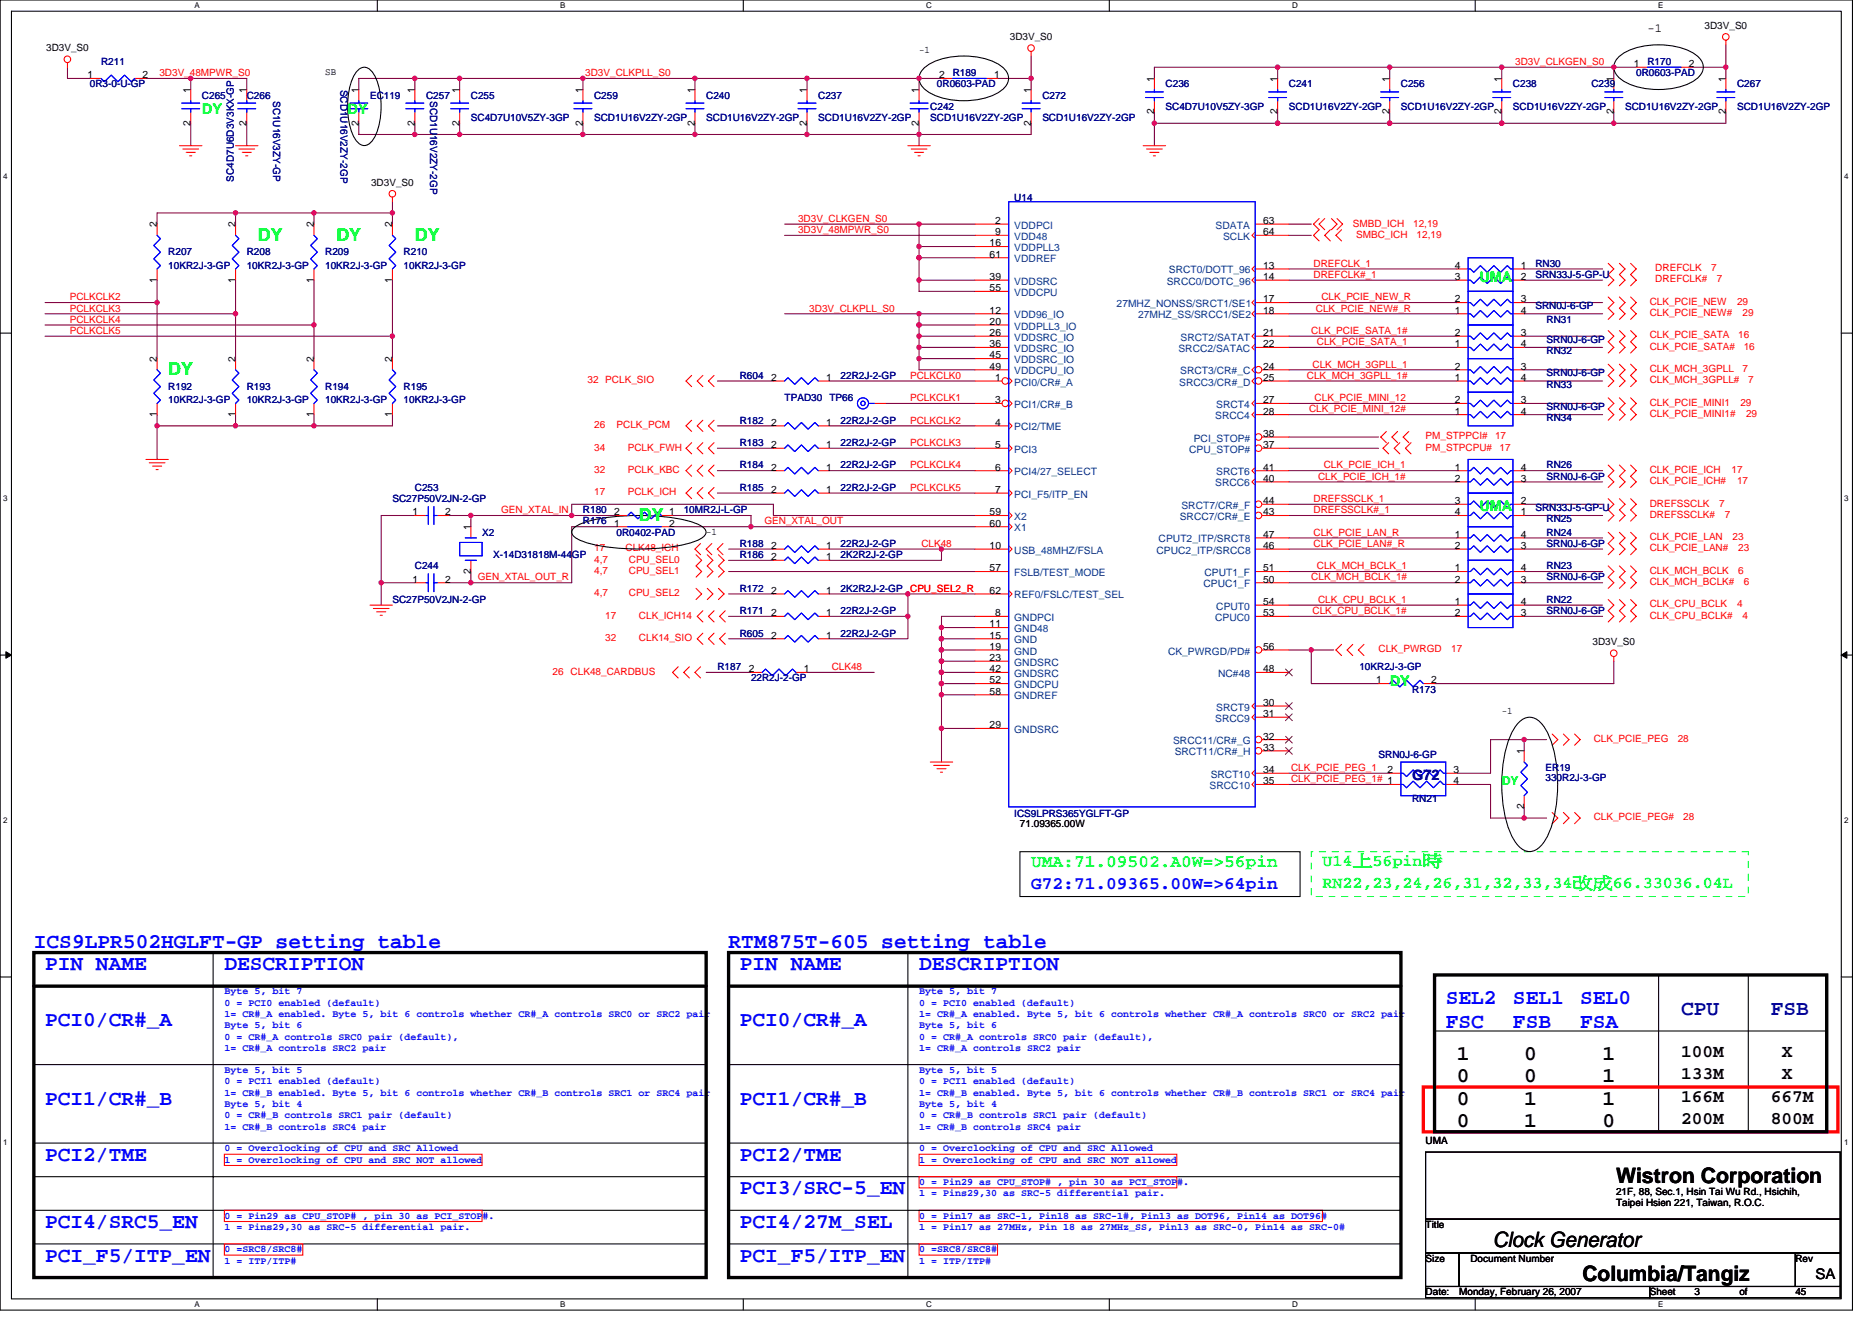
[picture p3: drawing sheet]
<svg xmlns="http://www.w3.org/2000/svg" width="297mm" height="210mm" viewBox="0 0 297 210" stroke-linecap="round" stroke-linejoin="round" font-family="sans-serif">
<defs><g id="words">
<g font-size="3.4" fill="#00f">
<text x="5.4" y="150.4">ICS9LPR502HGLFT-GP setting table</text>
<text x="7.2" y="153.9">PIN NAME</text>
<text x="35.6" y="153.9">DESCRIPTION</text>
<text x="115.6" y="150.4">RTM875T-605 setting table</text>
<text x="117.4" y="153.9">PIN NAME</text>
<text x="145.8" y="153.9">DESCRIPTION</text>
<text x="229.4" y="159.3">SEL2</text>
<text x="240.1" y="159.3">SEL1</text>
<text x="250.7" y="159.3">SEL0</text>
<text x="7.2" y="162.8">PCI0/CR#_A</text>
<text x="117.4" y="162.8">PCI0/CR#_A</text>
<text x="229.4" y="163.1">FSC</text>
<text x="240.1" y="163.1">FSB</text>
<text x="250.7" y="163.1">FSA</text>
<text x="7.2" y="175.3">PCI1/CR#_B</text>
<text x="117.4" y="175.3">PCI1/CR#_B</text>
<text x="7.2" y="184.1">PCI2/TME</text>
<text x="117.4" y="184.1">PCI2/TME</text>
<text x="117.4" y="189.5">PCI3/SRC-5_EN</text>
<text x="7.2" y="194.8">PCI4/SRC5_EN</text>
<text x="117.4" y="194.8">PCI4/27M_SEL</text>
<text x="7.2" y="200.2">PCI_F5/ITP_EN</text>
<text x="117.4" y="200.2">PCI_F5/ITP_EN</text>
</g>
<g font-size="3.4" fill="#0000a0">
<text x="266.7" y="161">CPU</text>
<text x="281" y="161">FSB</text>
</g>
<g font-size="3.4">
<text x="231.2" y="171.7">0</text>
<text x="231.2" y="168.1">1</text>
<text x="241.8" y="168.1">0</text>
<text x="241.8" y="171.7">0</text>
<text x="254.3" y="168.1">1</text>
<text x="254.3" y="171.7">1</text>
<text x="231.2" y="175.3">0</text>
<text x="231.2" y="178.8">0</text>
<text x="241.8" y="175.3">1</text>
<text x="241.8" y="178.8">1</text>
<text x="254.3" y="175.3">1</text>
<text x="254.3" y="178.8">0</text>
<text x="256.4" y="187.7">Wistron Corporation</text>
<text x="236.9" y="197.9">Clock Generator</text>
<text x="251.1" y="203.3">Columbia/Tangiz</text>
</g>
<g font-size="2.8" fill="#0f0">
<text x="40.9" y="38.2">DY</text>
<text x="65.8" y="38.2">DY</text>
<text x="26.7" y="59.5">DY</text>
<text x="101.4" y="82.7">DY</text>
</g>
<g font-size="2.8" fill="#00ff40">
<text x="53.4" y="38.2">DY</text>
<text x="163.6" y="137.5">UMA:71.09502.A0W=&gt;56pin</text>
</g>
<text font-size="2.8" fill="#00f" x="163.6" y="141">G72:71.09365.00W=&gt;64pin</text>
<g font-size="2.8">
<text x="266.7" y="167.7">100M</text>
<text x="282.7" y="167.7">X</text>
<text x="266.7" y="171.3">133M</text>
<text x="282.7" y="171.3">X</text>
<text x="266.7" y="174.8">166M</text>
<text x="266.7" y="178.4">200M</text>
<text x="281" y="174.8">667M</text>
<text x="281" y="178.4">800M</text>
</g>
<g font-size="2.6" fill="#00ff40">
<text x="209.8" y="137.4">U14上56pin時</text>
<text x="209.8" y="140.9">RN22,23,24,26,31,32,33,34改成66.33036.04L</text>
</g>
<g font-size="2.3" fill="#0f0">
<text x="32" y="18.1">DY</text>
<text x="220.5" y="108.8">DY</text>
</g>
<g font-size="2.3" fill="#00ff40">
<text x="55.2" y="18.1">DY</text>
<text x="234.7" y="44.8">UMA</text>
<text x="234.7" y="81.1">UMA</text>
</g>
<text font-size="2.3" fill="#0000a0" x="224.1" y="123.8">G72</text>
<text font-size="2.3" x="288.1" y="203">SA</text>
<text font-size="1.9" x="261.4" y="5.1">-1</text>
<text font-size="1.9" fill="#00ff40" x="238.3" y="124.5">DY</text>
<g font-size="1.6">
<text x="270.5" y="4.6">3D3V_S0</text>
<text x="7.3" y="8.2">3D3V_S0</text>
<text x="51.6" y="11.9">SB</text>
<text x="145.8" y="8.4">-1</text>
<text x="160.2" y="6.4">3D3V_S0</text>
<text x="259.3" y="10.6">1</text>
<text x="268" y="10.6">2</text>
<text x="13.9" y="12.4">1</text>
<text x="22.6" y="12.4">2</text>
<text x="30.2" y="14.8" transform="rotate(-90 30.2 14.8)">1</text>
<text x="39.1" y="14.8" transform="rotate(-90 39.1 14.8)">1</text>
<text x="56.9" y="14.8" transform="rotate(-90 56.9 14.8)">1</text>
<text x="65.8" y="14.8" transform="rotate(-90 65.8 14.8)">1</text>
<text x="72.9" y="14.8" transform="rotate(-90 72.9 14.8)">1</text>
<text x="92.5" y="14.8" transform="rotate(-90 92.5 14.8)">1</text>
<text x="110.3" y="14.8" transform="rotate(-90 110.3 14.8)">1</text>
<text x="128" y="14.8" transform="rotate(-90 128 14.8)">1</text>
<text x="145.8" y="14.8" transform="rotate(-90 145.8 14.8)">1</text>
<text x="149" y="12.4">2</text>
<text x="157.8" y="12.4">1</text>
<text x="163.6" y="14.8" transform="rotate(-90 163.6 14.8)">1</text>
<text x="183.2" y="13" transform="rotate(-90 183.2 13)">1</text>
<text x="202.7" y="13" transform="rotate(-90 202.7 13)">1</text>
<text x="220.5" y="13" transform="rotate(-90 220.5 13)">1</text>
<text x="238.3" y="13" transform="rotate(-90 238.3 13)">1</text>
<text x="256" y="13" transform="rotate(-90 256 13)">1</text>
<text x="273.8" y="13" transform="rotate(-90 273.8 13)">1</text>
<text x="30.2" y="19.9" transform="rotate(-90 30.2 19.9)">2</text>
<text x="39.1" y="19.9" transform="rotate(-90 39.1 19.9)">2</text>
<text x="56.9" y="19.9" transform="rotate(-90 56.9 19.9)">2</text>
<text x="65.8" y="19.9" transform="rotate(-90 65.8 19.9)">2</text>
<text x="72.9" y="19.9" transform="rotate(-90 72.9 19.9)">2</text>
<text x="92.5" y="19.9" transform="rotate(-90 92.5 19.9)">2</text>
<text x="110.3" y="19.9" transform="rotate(-90 110.3 19.9)">2</text>
<text x="128" y="19.9" transform="rotate(-90 128 19.9)">2</text>
<text x="145.8" y="19.9" transform="rotate(-90 145.8 19.9)">2</text>
<text x="163.6" y="19.9" transform="rotate(-90 163.6 19.9)">2</text>
<text x="183.2" y="18.2" transform="rotate(-90 183.2 18.2)">2</text>
<text x="202.7" y="18.2" transform="rotate(-90 202.7 18.2)">2</text>
<text x="220.5" y="18.2" transform="rotate(-90 220.5 18.2)">2</text>
<text x="238.3" y="18.2" transform="rotate(-90 238.3 18.2)">2</text>
<text x="256" y="18.2" transform="rotate(-90 256 18.2)">2</text>
<text x="273.8" y="18.2" transform="rotate(-90 273.8 18.2)">2</text>
<text x="58.9" y="29.5">3D3V_S0</text>
<text x="157.9" y="35.5">2</text>
<text x="200.4" y="35.5">63</text>
<text x="24.9" y="36.1" transform="rotate(-90 24.9 36.1)">2</text>
<text x="37.4" y="36.1" transform="rotate(-90 37.4 36.1)">2</text>
<text x="49.8" y="36.1" transform="rotate(-90 49.8 36.1)">2</text>
<text x="62.2" y="36.1" transform="rotate(-90 62.2 36.1)">2</text>
<text x="157" y="39.1">16</text>
<text x="157" y="40.9">61</text>
<text x="157.9" y="37.3">9</text>
<text x="200.4" y="37.3">64</text>
<text x="24.9" y="44.8" transform="rotate(-90 24.9 44.8)">1</text>
<text x="37.4" y="44.8" transform="rotate(-90 37.4 44.8)">1</text>
<text x="49.8" y="44.8" transform="rotate(-90 49.8 44.8)">1</text>
<text x="62.2" y="44.8" transform="rotate(-90 62.2 44.8)">1</text>
<text x="157" y="44.4">39</text>
<text x="157" y="46.2">55</text>
<text x="200.4" y="44.4">14</text>
<text x="200.4" y="42.7">13</text>
<text x="200.4" y="48">17</text>
<text x="230.8" y="44.4">3</text>
<text x="230.8" y="42.7">4</text>
<text x="230.8" y="48">2</text>
<text x="241.3" y="42.7">1</text>
<text x="241.3" y="44.4">2</text>
<text x="241.3" y="48">3</text>
<text x="157" y="49.8">12</text>
<text x="157" y="51.5">20</text>
<text x="157" y="53.3">26</text>
<text x="200.4" y="49.8">18</text>
<text x="200.4" y="53.3">21</text>
<text x="230.8" y="49.8">1</text>
<text x="230.8" y="53.3">2</text>
<text x="241.3" y="49.8">4</text>
<text x="241.3" y="53.3">3</text>
<text x="24.9" y="57.4" transform="rotate(-90 24.9 57.4)">2</text>
<text x="37.4" y="57.4" transform="rotate(-90 37.4 57.4)">2</text>
<text x="49.8" y="57.4" transform="rotate(-90 49.8 57.4)">2</text>
<text x="62.2" y="57.4" transform="rotate(-90 62.2 57.4)">2</text>
<text x="157" y="55.1">36</text>
<text x="157" y="56.9">45</text>
<text x="157" y="58.7">49</text>
<text x="200.4" y="58.7">24</text>
<text x="200.4" y="55.1">22</text>
<text x="230.8" y="58.7">2</text>
<text x="230.8" y="55.1">1</text>
<text x="241.3" y="58.7">3</text>
<text x="241.3" y="55.1">4</text>
<text x="122.4" y="60.4">2</text>
<text x="131.1" y="60.4">1</text>
<text x="157.9" y="60.4">1</text>
<text x="157.9" y="64">3</text>
<text x="200.4" y="65.8">28</text>
<text x="200.4" y="64">27</text>
<text x="200.4" y="60.4">25</text>
<text x="230.8" y="60.4">1</text>
<text x="230.8" y="65.8">1</text>
<text x="230.8" y="64">2</text>
<text x="241.3" y="60.4">4</text>
<text x="241.3" y="64">3</text>
<text x="241.3" y="65.8">4</text>
<text x="24.9" y="66.2" transform="rotate(-90 24.9 66.2)">1</text>
<text x="37.4" y="66.2" transform="rotate(-90 37.4 66.2)">1</text>
<text x="49.8" y="66.2" transform="rotate(-90 49.8 66.2)">1</text>
<text x="62.2" y="66.2" transform="rotate(-90 62.2 66.2)">1</text>
<text x="122.4" y="67.5">2</text>
<text x="122.4" y="71.1">2</text>
<text x="131.1" y="67.5">1</text>
<text x="131.1" y="71.1">1</text>
<text x="157.9" y="67.5">4</text>
<text x="157.9" y="71.1">5</text>
<text x="200.4" y="71.1">37</text>
<text x="200.4" y="69.3">38</text>
<text x="122.4" y="74.7">2</text>
<text x="131.1" y="74.7">1</text>
<text x="157.9" y="74.7">6</text>
<text x="200.4" y="76.4">40</text>
<text x="200.4" y="74.7">41</text>
<text x="230.8" y="74.7">1</text>
<text x="230.8" y="76.4">2</text>
<text x="241.3" y="76.4">3</text>
<text x="241.3" y="74.7">4</text>
<text x="65.5" y="81.8">1</text>
<text x="70.6" y="81.8">2</text>
<text x="97.5" y="81.8">2</text>
<text x="97.5" y="83.5">1</text>
<text x="106.2" y="81.8">1</text>
<text x="106.2" y="83.5">2</text>
<text x="122.4" y="78.2">2</text>
<text x="131.1" y="78.2">1</text>
<text x="157" y="81.8">59</text>
<text x="157" y="83.5">60</text>
<text x="157.9" y="78.2">7</text>
<text x="200.4" y="80">44</text>
<text x="200.4" y="81.8">43</text>
<text x="230.8" y="80">3</text>
<text x="230.8" y="81.8">4</text>
<text x="241.3" y="81.8">1</text>
<text x="241.3" y="80">2</text>
<text x="74.7" y="84.1" transform="rotate(-90 74.7 84.1)">1</text>
<text x="112.1" y="84.8">-1</text>
<text x="122.4" y="87.1">2</text>
<text x="122.4" y="88.9">2</text>
<text x="131.1" y="87.1">1</text>
<text x="131.1" y="88.9">1</text>
<text x="157" y="87.1">10</text>
<text x="200.4" y="87.1">46</text>
<text x="200.4" y="85.3">47</text>
<text x="230.8" y="85.3">1</text>
<text x="230.8" y="87.1">2</text>
<text x="241.3" y="87.1">3</text>
<text x="241.3" y="85.3">4</text>
<text x="65.5" y="92.4">1</text>
<text x="70.6" y="92.4">2</text>
<text x="74.7" y="91.1" transform="rotate(-90 74.7 91.1)">2</text>
<text x="122.4" y="94.2">2</text>
<text x="131.1" y="94.2">1</text>
<text x="157" y="90.7">57</text>
<text x="157" y="94.2">62</text>
<text x="200.4" y="96">54</text>
<text x="200.4" y="90.7">51</text>
<text x="200.4" y="92.4">50</text>
<text x="230.8" y="96">1</text>
<text x="230.8" y="90.7">1</text>
<text x="230.8" y="92.4">2</text>
<text x="241.3" y="96">4</text>
<text x="241.3" y="92.4">3</text>
<text x="241.3" y="90.7">4</text>
<text x="122.4" y="97.8">2</text>
<text x="122.4" y="101.3">2</text>
<text x="131.1" y="97.8">1</text>
<text x="131.1" y="101.3">1</text>
<text x="157" y="99.5">11</text>
<text x="157" y="101.3">15</text>
<text x="157.9" y="97.8">8</text>
<text x="200.4" y="97.8">53</text>
<text x="230.8" y="97.8">2</text>
<text x="241.3" y="97.8">3</text>
<text x="118.8" y="106.7">2</text>
<text x="127.5" y="106.7">1</text>
<text x="157" y="103.1">19</text>
<text x="157" y="104.9">23</text>
<text x="157" y="106.7">42</text>
<text x="200.4" y="106.7">48</text>
<text x="200.4" y="103.1">56</text>
<text x="252.7" y="102.4">3D3V_S0</text>
<text x="157" y="108.4">52</text>
<text x="157" y="110.2">58</text>
<text x="200.4" y="113.8">31</text>
<text x="200.4" y="112">30</text>
<text x="218.4" y="108.4">1</text>
<text x="227.1" y="108.4">2</text>
<text x="238.3" y="113.3">-1</text>
<text x="157" y="115.5">29</text>
<text x="200.4" y="119.1">33</text>
<text x="200.4" y="117.3">32</text>
<text x="241.8" y="119.7" transform="rotate(-90 241.8 119.7)">1</text>
<text x="200.4" y="124.4">35</text>
<text x="200.4" y="122.7">34</text>
<text x="220.2" y="122.7">2</text>
<text x="230.6" y="122.7">3</text>
<text x="230.6" y="124.4">4</text>
<text x="161.8" y="131.2">71.09365.00W</text>
<text x="241.8" y="128.4" transform="rotate(-90 241.8 128.4)">2</text>
<text x="226.2" y="181.5">UMA</text>
<text x="256.4" y="189.5">21F, 88, Sec.1, Hsin Tai Wu Rd., Hsichih,</text>
<text x="256.4" y="191.3">Taipei Hsien 221, Taiwan, R.O.C.</text>
<text x="226.2" y="194.9">Title</text>
<text x="226.2" y="200.2">Size</text>
<text x="233.3" y="200.2">Document Number</text>
<text x="284.9" y="200.2">Rev</text>
<text x="226.2" y="205.5">Date:</text>
<text x="231.5" y="205.5">Monday, February 26, 2007</text>
<text x="261.8" y="205.5">Sheet</text>
<text x="268.9" y="205.5">3</text>
<text x="276" y="205.5">of</text>
<text x="284.9" y="205.5">45</text>
</g>
<g font-size="1.6" fill="#000080">
<text x="16" y="10.3">R211</text>
<text x="261.4" y="10.3">R170</text>
<text x="14.3" y="13.9">0R3-0-U-GP</text>
<text x="32" y="15.6">C265</text>
<text x="39.2" y="15.6">C266</text>
<text x="43.4" y="16" transform="rotate(90 43.4 16)">SC1U16V3ZY-GP</text>
<text x="54" y="14.2" transform="rotate(90 54 14.2)">SCD1U16V2ZY-2GP</text>
<text x="58.7" y="15.6">EC119</text>
<text x="67.6" y="15.6">C257</text>
<text x="68.3" y="16" transform="rotate(90 68.3 16)">SCD1U16V2ZY-2GP</text>
<text x="74.7" y="15.6">C255</text>
<text x="94.3" y="15.6">C259</text>
<text x="112.1" y="15.6">C240</text>
<text x="129.8" y="15.6">C237</text>
<text x="147.6" y="17.4">C242</text>
<text x="148.7" y="13.9">0R0603-PAD</text>
<text x="151.2" y="12.1">R189</text>
<text x="165.4" y="15.6">C272</text>
<text x="185" y="13.9">C236</text>
<text x="185" y="17.4">SC4D7U10V5ZY-3GP</text>
<text x="204.5" y="13.9">C241</text>
<text x="204.5" y="17.4">SCD1U16V2ZY-2GP</text>
<text x="222.3" y="13.9">C256</text>
<text x="222.3" y="17.4">SCD1U16V2ZY-2GP</text>
<text x="240.1" y="13.9">C238</text>
<text x="240.1" y="17.4">SCD1U16V2ZY-2GP</text>
<text x="252.5" y="13.9">C239</text>
<text x="257.8" y="17.4">SCD1U16V2ZY-2GP</text>
<text x="259.6" y="12.1">0R0603-PAD</text>
<text x="275.6" y="13.9">C267</text>
<text x="275.6" y="17.4">SCD1U16V2ZY-2GP</text>
<text x="74.7" y="19.2">SC4D7U10V5ZY-3GP</text>
<text x="94.3" y="19.2">SCD1U16V2ZY-2GP</text>
<text x="112.1" y="19.2">SCD1U16V2ZY-2GP</text>
<text x="129.8" y="19.2">SCD1U16V2ZY-2GP</text>
<text x="147.6" y="19.2">SCD1U16V2ZY-2GP</text>
<text x="165.4" y="19.2">SCD1U16V2ZY-2GP</text>
<text x="37.1" y="28.8" transform="rotate(-90 37.1 28.8)">SC4D7U6D3V3KX-GP</text>
<text x="160.9" y="31.8">U14</text>
<text x="26.7" y="40.5">R207</text>
<text x="39.2" y="40.5">R208</text>
<text x="51.6" y="40.5">R209</text>
<text x="64" y="40.5">R210</text>
<text x="26.7" y="42.7">10KR2J-3-GP</text>
<text x="39.2" y="42.7">10KR2J-3-GP</text>
<text x="51.6" y="42.7">10KR2J-3-GP</text>
<text x="64" y="42.7">10KR2J-3-GP</text>
<text x="243.6" y="42.3">RN30</text>
<text x="243.6" y="44.1">SRN33J-5-GP-U</text>
<text x="243.6" y="49.1">SRN0J-6-GP</text>
<text x="245.4" y="51.2">RN31</text>
<text x="245.4" y="59.7">SRN0J-6-GP</text>
<text x="245.4" y="56.2">RN32</text>
<text x="245.4" y="54.4">SRN0J-6-GP</text>
<text x="26.7" y="61.9">R192</text>
<text x="26.7" y="64">10KR2J-3-GP</text>
<text x="39.2" y="61.9">R193</text>
<text x="39.2" y="64">10KR2J-3-GP</text>
<text x="51.6" y="61.9">R194</text>
<text x="51.6" y="64">10KR2J-3-GP</text>
<text x="64" y="61.9">R195</text>
<text x="64" y="64">10KR2J-3-GP</text>
<text x="117.4" y="60.1">R604</text>
<text x="124.5" y="63.6">TPAD30</text>
<text x="131.6" y="63.6">TP66</text>
<text x="133.4" y="60.1">22R2J-2-GP</text>
<text x="245.4" y="61.5">RN33</text>
<text x="245.4" y="65.1">SRN0J-6-GP</text>
<text x="117.4" y="67.2">R182</text>
<text x="117.4" y="70.8">R183</text>
<text x="133.4" y="67.2">22R2J-2-GP</text>
<text x="133.4" y="70.8">22R2J-2-GP</text>
<text x="245.4" y="66.8">RN34</text>
<text x="65.8" y="77.9">C253</text>
<text x="117.4" y="77.9">R185</text>
<text x="117.4" y="74.3">R184</text>
<text x="133.4" y="77.9">22R2J-2-GP</text>
<text x="133.4" y="74.3">22R2J-2-GP</text>
<text x="245.4" y="74.3">RN26</text>
<text x="245.4" y="76.1">SRN0J-6-GP</text>
<text x="62.3" y="79.7">SC27P50V2JN-2-GP</text>
<text x="92.5" y="81.4">R180</text>
<text x="92.5" y="83.2">R176</text>
<text x="108.5" y="81.4">10MR2J-L-GP</text>
<text x="243.6" y="81.1">SRN33J-5-GP-U</text>
<text x="245.4" y="82.8">RN25</text>
<text x="76.5" y="85">X2</text>
<text x="78.3" y="88.5">X-14D31818M-44GP</text>
<text x="97.8" y="85">0R0402-PAD</text>
<text x="117.4" y="86.8">R188</text>
<text x="117.4" y="88.5">R186</text>
<text x="133.4" y="86.8">22R2J-2-GP</text>
<text x="133.4" y="88.5">2K2R2J-2-GP</text>
<text x="245.4" y="85">RN24</text>
<text x="245.4" y="86.8">SRN0J-6-GP</text>
<text x="62.3" y="95.7">SC27P50V2JN-2-GP</text>
<text x="65.8" y="90.3">C244</text>
<text x="117.4" y="93.9">R172</text>
<text x="133.4" y="93.9">2K2R2J-2-GP</text>
<text x="245.4" y="95.7">RN22</text>
<text x="245.4" y="90.3">RN23</text>
<text x="245.4" y="92.1">SRN0J-6-GP</text>
<text x="117.4" y="97.4">R171</text>
<text x="117.4" y="101">R605</text>
<text x="133.4" y="97.4">22R2J-2-GP</text>
<text x="133.4" y="101">22R2J-2-GP</text>
<text x="245.4" y="97.4">SRN0J-6-GP</text>
<text x="113.8" y="106.3">R187</text>
<text x="215.7" y="106.3">10KR2J-3-GP</text>
<text x="119.2" y="108.1">22R2J-2-GP</text>
<text x="224.1" y="109.9">R173</text>
<text x="218.7" y="120.2">SRN0J-6-GP</text>
<text x="245.2" y="122.3">ER19</text>
<text x="245.2" y="123.9">330R2J-3-GP</text>
<text x="160.9" y="129.6">ICS9LPRS365YGLFT-GP</text>
<text x="224.1" y="127.3">RN21</text>
</g>
<g font-size="1.6" fill="#f00">
<text x="240.4" y="10.3">3D3V_CLKGEN_S0</text>
<text x="25.3" y="12.1">3D3V_48MPWR_S0</text>
<text x="92.9" y="12.1">3D3V_CLKPLL_S0</text>
<text x="126.6" y="35.2">3D3V_CLKGEN_S0</text>
<text x="126.6" y="37">3D3V_48MPWR_S0</text>
<text x="214.6" y="36.1">SMBD_ICH</text>
<text x="215.2" y="37.7">SMBC_ICH</text>
<text x="224.2" y="36.1">12,19</text>
<text x="224.8" y="37.7">12,19</text>
<text x="11.1" y="47.6">PCLKCLK2</text>
<text x="208.4" y="42.3">DREFCLK_1</text>
<text x="208.4" y="44.1">DREFCLK#_1</text>
<text x="209.7" y="47.6">CLK_PCIE_NEW_R</text>
<text x="262.7" y="43">DREFCLK</text>
<text x="262.7" y="44.8">DREFCLK#</text>
<text x="271.5" y="43">7</text>
<text x="272.4" y="44.8">7</text>
<text x="11.1" y="53">PCLKCLK5</text>
<text x="11.1" y="51.2">PCLKCLK4</text>
<text x="11.1" y="49.4">PCLKCLK3</text>
<text x="128.4" y="49.4">3D3V_CLKPLL_S0</text>
<text x="208.1" y="53">CLK_PCIE_SATA_1#</text>
<text x="208.8" y="49.4">CLK_PCIE_NEW#_R</text>
<text x="261.8" y="48.4">CLK_PCIE_NEW</text>
<text x="261.8" y="50.1">CLK_PCIE_NEW#</text>
<text x="261.8" y="53.7">CLK_PCIE_SATA</text>
<text x="275.6" y="48.4">29</text>
<text x="275.8" y="53.7">16</text>
<text x="276.5" y="50.1">29</text>
<text x="208.3" y="58.3">CLK_MCH_3GPLL_1</text>
<text x="209" y="54.8">CLK_PCIE_SATA_1</text>
<text x="261.8" y="55.5">CLK_PCIE_SATA#</text>
<text x="261.8" y="59">CLK_MCH_3GPLL</text>
<text x="276.5" y="59">7</text>
<text x="276.7" y="55.5">16</text>
<text x="93.2" y="60.8">32 PCLK_SIO</text>
<text x="144.4" y="63.6">PCLKCLK1</text>
<text x="144.4" y="60.1">PCLKCLK0</text>
<text x="207.4" y="60.1">CLK_MCH_3GPLL_1#</text>
<text x="207.7" y="65.4">CLK_PCIE_MINI_12#</text>
<text x="208.6" y="63.6">CLK_PCIE_MINI_12</text>
<text x="261.8" y="64.4">CLK_PCIE_MINI1</text>
<text x="261.8" y="60.8">CLK_MCH_3GPLL#</text>
<text x="276.2" y="64.4">29</text>
<text x="277.4" y="60.8">7</text>
<text x="94.3" y="71.5">34</text>
<text x="94.3" y="67.9">26</text>
<text x="97.8" y="67.9">PCLK_PCM</text>
<text x="99.6" y="71.5">PCLK_FWH</text>
<text x="144.4" y="70.8">PCLKCLK3</text>
<text x="144.4" y="67.2">PCLKCLK2</text>
<text x="226.2" y="71.5">PM_STPCPU#</text>
<text x="226.2" y="69.7">PM_STPPCI#</text>
<text x="237.2" y="69.7">17</text>
<text x="237.9" y="71.5">17</text>
<text x="261.8" y="66.1">CLK_PCIE_MINI1#</text>
<text x="277" y="66.1">29</text>
<text x="94.3" y="75">32</text>
<text x="99.6" y="75">PCLK_KBC</text>
<text x="144.4" y="77.9">PCLKCLK5</text>
<text x="144.4" y="74.3">PCLKCLK4</text>
<text x="209.1" y="76.1">CLK_PCIE_ICH_1#</text>
<text x="210" y="74.3">CLK_PCIE_ICH_1</text>
<text x="261.8" y="75">CLK_PCIE_ICH</text>
<text x="261.8" y="76.8">CLK_PCIE_ICH#</text>
<text x="274.7" y="75">17</text>
<text x="275.6" y="76.8">17</text>
<text x="79.5" y="81.4">GEN_XTAL_IN</text>
<text x="94.3" y="78.6">17</text>
<text x="99.6" y="78.6">PCLK_ICH</text>
<text x="121.3" y="83.2">GEN_XTAL_OUT</text>
<text x="208.4" y="81.4">DREFSSCLK#_1</text>
<text x="208.4" y="79.7">DREFSSCLK_1</text>
<text x="261.8" y="82.1">DREFSSCLK#</text>
<text x="261.8" y="80.4">DREFSSCLK</text>
<text x="272.8" y="80.4">7</text>
<text x="273.7" y="82.1">7</text>
<text x="94.3" y="87.5">17</text>
<text x="94.3" y="89.3">4,7</text>
<text x="99.2" y="87.5">CLK48_ICH</text>
<text x="99.8" y="89.3">CPU_SEL0</text>
<text x="146.2" y="86.8">CLK48</text>
<text x="208.4" y="86.8">CLK_PCIE_LAN#_R</text>
<text x="208.4" y="85">CLK_PCIE_LAN_R</text>
<text x="261.8" y="87.5">CLK_PCIE_LAN#</text>
<text x="261.8" y="85.7">CLK_PCIE_LAN</text>
<text x="274.9" y="85.7">23</text>
<text x="275.8" y="87.5">23</text>
<text x="75.8" y="92.1">GEN_XTAL_OUT_R</text>
<text x="94.3" y="91">4,7</text>
<text x="94.3" y="94.6">4,7</text>
<text x="99.8" y="91">CPU_SEL1</text>
<text x="99.8" y="94.6">CPU_SEL2</text>
<text x="144.4" y="93.9">CPU_SEL2_R</text>
<text x="208.1" y="92.1">CLK_MCH_BCLK_1#</text>
<text x="209" y="90.3">CLK_MCH_BCLK_1</text>
<text x="209.1" y="95.7">CLK_CPU_BCLK_1</text>
<text x="261.8" y="91">CLK_MCH_BCLK</text>
<text x="261.8" y="92.8">CLK_MCH_BCLK#</text>
<text x="275.8" y="91">6</text>
<text x="276.7" y="92.8">6</text>
<text x="96.1" y="98.1">17</text>
<text x="96.1" y="101.7">32</text>
<text x="101.4" y="98.1">CLK_ICH14</text>
<text x="101.4" y="101.7">CLK14_SIO</text>
<text x="208.3" y="97.4">CLK_CPU_BCLK_1#</text>
<text x="261.8" y="96.4">CLK_CPU_BCLK</text>
<text x="261.8" y="98.1">CLK_CPU_BCLK#</text>
<text x="275.6" y="96.4">4</text>
<text x="276.5" y="98.1">4</text>
<text x="87.7" y="107">26 CLK48_CARDBUS</text>
<text x="132" y="106.3">CLK48</text>
<text x="218.7" y="103.5">CLK_PWRGD</text>
<text x="230.3" y="103.5">17</text>
<text x="252.9" y="117.7">CLK_PCIE_PEG</text>
<text x="266.2" y="117.7">28</text>
<text x="204.9" y="122.3">CLK_PCIE_PEG_1</text>
<text x="204.9" y="124.1">CLK_PCIE_PEG_1# 1</text>
<text x="252.9" y="130.2">CLK_PCIE_PEG#</text>
<text x="267.1" y="130.2">28</text>
</g>
<g font-size="1.6" fill="#004080">
<text x="160.9" y="36.3">VDDPCI</text>
<text x="160.9" y="38.1">VDD48</text>
<text x="160.9" y="39.8">VDDPLL3</text>
<text x="160.9" y="41.6">VDDREF</text>
<text x="192.9" y="36.3">SDATA</text>
<text x="194.1" y="38.1">SCLK</text>
<text x="160.9" y="45.2">VDDSRC</text>
<text x="160.9" y="46.9">VDDCPU</text>
<text x="185.1" y="45.2">SRCC0/DOTC_96</text>
<text x="185.5" y="43.4">SRCT0/DOTT_96</text>
<text x="160.9" y="50.5">VDD96_IO</text>
<text x="160.9" y="52.3">VDDPLL3_IO</text>
<text x="177.2" y="48.7">27MHZ_NONSS/SRCT1/SE1</text>
<text x="180.6" y="50.5">27MHZ_SS/SRCC1/SE2</text>
<text x="160.9" y="54.1">VDDSRC_IO</text>
<text x="160.9" y="55.8">VDDSRC_IO</text>
<text x="160.9" y="57.6">VDDSRC_IO</text>
<text x="160.9" y="59.4">VDDCPU_IO</text>
<text x="187" y="55.8">SRCC2/SATAC</text>
<text x="187.3" y="59.4">SRCT3/CR#_C</text>
<text x="187.3" y="54.1">SRCT2/SATAT</text>
<text x="160.9" y="61.2">PCI0/CR#_A</text>
<text x="160.9" y="64.7">PCI1/CR#_B</text>
<text x="187.1" y="61.2">SRCC3/CR#_D</text>
<text x="193" y="64.7">SRCT4</text>
<text x="160.9" y="68.3">PCI2/TME</text>
<text x="160.9" y="71.8">PCI3</text>
<text x="188.7" y="71.8">CPU_STOP#</text>
<text x="189.4" y="70.1">PCI_STOP#</text>
<text x="192.8" y="66.5">SRCC4</text>
<text x="160.9" y="75.4">PCI4/27_SELECT</text>
<text x="192.8" y="77.2">SRCC6</text>
<text x="193" y="75.4">SRCT6</text>
<text x="160.9" y="79">PCI_F5/ITP_EN</text>
<text x="160.9" y="82.5">X2</text>
<text x="187.2" y="82.5">SRCC7/CR#_E</text>
<text x="187.5" y="80.7">SRCT7/CR#_F</text>
<text x="160.9" y="84.3">X1</text>
<text x="160.9" y="87.8">USB_48MHZ/FSLA</text>
<text x="183.5" y="87.8">CPUC2_ITP/SRCC8</text>
<text x="183.9" y="86.1">CPUT2_ITP/SRCT8</text>
<text x="160.9" y="91.4">FSLB/TEST_MODE</text>
<text x="160.9" y="95">REF0/FSLC/TEST_SEL</text>
<text x="191" y="93.2">CPUC1_F</text>
<text x="191.1" y="91.4">CPUT1_F</text>
<text x="160.9" y="98.5">GNDPCI</text>
<text x="160.9" y="100.3">GND48</text>
<text x="192.8" y="98.5">CPUC0</text>
<text x="193" y="96.7">CPUT0</text>
<text x="160.9" y="102.1">GND</text>
<text x="160.9" y="103.8">GND</text>
<text x="160.9" y="105.6">GNDSRC</text>
<text x="160.9" y="107.4">GNDSRC</text>
<text x="185.3" y="103.8">CK_PWRGD/PD#</text>
<text x="193.3" y="107.4">NC#48</text>
<text x="160.9" y="109.2">GNDCPU</text>
<text x="160.9" y="111">GNDREF</text>
<text x="193" y="112.7">SRCT9</text>
<text x="160.9" y="116.3">GNDSRC</text>
<text x="186.1" y="118.1">SRCC11/CR#_G</text>
<text x="186.4" y="119.8">SRCT11/CR#_H</text>
<text x="192.8" y="114.5">SRCC9</text>
<text x="191.9" y="125.2">SRCC10</text>
<text x="192.1" y="123.4">SRCT10</text>
</g>
<g font-size="1.6" fill="#00f">
<text x="35.6" y="157.8">Byte 5, bit 7</text>
<text x="35.6" y="159.6">0 = PCI0 enabled (default)</text>
<text x="35.6" y="161.4">1= CR#_A enabled. Byte 5, bit 6 controls whether CR#_A controls SRC0 or SRC2 pair</text>
<text x="145.8" y="157.8">Byte 5, bit 7</text>
<text x="145.8" y="159.6">0 = PCI0 enabled (default)</text>
<text x="145.8" y="161.4">1= CR#_A enabled. Byte 5, bit 6 controls whether CR#_A controls SRC0 or SRC2 pair</text>
<text x="35.6" y="163.2">Byte 5, bit 6</text>
<text x="35.6" y="165">0 = CR#_A controls SRC0 pair (default),</text>
<text x="35.6" y="166.8">1= CR#_A controls SRC2 pair</text>
<text x="145.8" y="163.2">Byte 5, bit 6</text>
<text x="145.8" y="165">0 = CR#_A controls SRC0 pair (default),</text>
<text x="145.8" y="166.8">1= CR#_A controls SRC2 pair</text>
<text x="35.6" y="170.2">Byte 5, bit 5</text>
<text x="35.6" y="172">0 = PCI1 enabled (default)</text>
<text x="35.6" y="173.8">1= CR#_B enabled. Byte 5, bit 6 controls whether CR#_B controls SRC1 or SRC4 pair</text>
<text x="145.8" y="170.2">Byte 5, bit 5</text>
<text x="145.8" y="172">0 = PCI1 enabled (default)</text>
<text x="145.8" y="173.8">1= CR#_B enabled. Byte 5, bit 6 controls whether CR#_B controls SRC1 or SRC4 pair</text>
<text x="35.6" y="175.6">Byte 5, bit 4</text>
<text x="35.6" y="177.4">0 = CR#_B controls SRC1 pair (default)</text>
<text x="35.6" y="179.2">1= CR#_B controls SRC4 pair</text>
<text x="145.8" y="175.6">Byte 5, bit 4</text>
<text x="145.8" y="177.4">0 = CR#_B controls SRC1 pair (default)</text>
<text x="145.8" y="179.2">1= CR#_B controls SRC4 pair</text>
<text x="35.6" y="182.7">0 = Overclocking of CPU and SRC Allowed</text>
<text x="35.6" y="184.5">1 = Overclocking of CPU and SRC NOT allowed</text>
<text x="145.8" y="182.7">0 = Overclocking of CPU and SRC Allowed</text>
<text x="145.8" y="184.5">1 = Overclocking of CPU and SRC NOT allowed</text>
<text x="145.8" y="188">0 = Pin29 as CPU_STOP# , pin 30 as PCI_STOP#.</text>
<text x="145.8" y="189.8">1 = Pins29,30 as SRC-5 differential pair.</text>
<text x="35.6" y="193.3">0 = Pin29 as CPU_STOP# , pin 30 as PCI_STOP#.</text>
<text x="35.6" y="195.1">1 = Pins29,30 as SRC-5 differential pair.</text>
<text x="145.8" y="193.3">0 = Pin17 as SRC-1, Pin18 as SRC-1#, Pin13 as DOT96, Pin14 as DOT96#</text>
<text x="145.8" y="195.1">1 = Pin17 as 27MHz, Pin 18 as 27MHz_SS, Pin13 as SRC-0, Pin14 as SRC-0#</text>
<text x="35.6" y="198.7">0 =SRC8/SRC8#</text>
<text x="35.6" y="200.5">1 = ITP/ITP#</text>
<text x="145.8" y="198.7">0 =SRC8/SRC8#</text>
<text x="145.8" y="200.5">1 = ITP/ITP#</text>
</g>
<g font-size="1.3">
<text x="30.8" y="1.3">A</text>
<text x="88.9" y="1.3">B</text>
<text x="147" y="1.3">C</text>
<text x="205" y="1.3">D</text>
<text x="263.1" y="1.3">E</text>
<text x=".5" y="28.4">4</text>
<text x="292.6" y="28.4">4</text>
<text x=".5" y="79.5">3</text>
<text x="292.6" y="79.5">3</text>
<text x=".5" y="130.6">2</text>
<text x="292.6" y="130.6">2</text>
<text x=".5" y="181.7">1</text>
<text x="292.6" y="181.7">1</text>
<text x="30.8" y="207.4">A</text>
<text x="88.9" y="207.4">B</text>
<text x="147" y="207.4">C</text>
<text x="205" y="207.4">D</text>
<text x="263.1" y="207.4">E</text>
</g>
</g></defs>
<path d="M0 0h293.9v207.9h-293.9zM1.8 1.8h290.4v204.3h-290.4z" fill="none" stroke="#000" stroke-width=".17"/>
<g fill="#fff">
<path d="M30.8 .2h.9v1.4h-.9z"/>
<path d="M30.8 206.3h.9v1.4h-.9z"/>
</g>
<path d="M59.9 0v1.8M59.9 206.1v1.8" fill="none" stroke="#000" stroke-width=".17"/>
<g fill="#fff">
<path d="M88.9 .2h.8v1.4h-.8z"/>
<path d="M88.9 206.3h.8v1.4h-.8z"/>
</g>
<path d="M117.9 0v1.8M117.9 206.1v1.8" fill="none" stroke="#000" stroke-width=".17"/>
<g fill="#fff">
<path d="M147 .2h.9v1.4h-.9z"/>
<path d="M147 206.3h.9v1.4h-.9z"/>
</g>
<path d="M176 0v1.8M176 206.1v1.8" fill="none" stroke="#000" stroke-width=".17"/>
<g fill="#fff">
<path d="M205 .2h.9v1.4h-.9z"/>
<path d="M205 206.3h.9v1.4h-.9z"/>
</g>
<path d="M234.1 0v1.8M234.1 206.1v1.8" fill="none" stroke="#000" stroke-width=".17"/>
<g fill="#fff">
<path d="M263.1 .2h.8v1.4h-.8z"/>
<path d="M263.1 206.3h.8v1.4h-.8z"/>
<path d="M.5 27.3h.7v1.4h-.7z"/>
<path d="M292.6 27.3h.7v1.4h-.7z"/>
<path d="M.5 78.4h.7v1.4h-.7z"/>
<path d="M292.6 78.4h.7v1.4h-.7z"/>
</g>
<path d="M0 52.9h1.8M292.2 52.9h1.7" fill="none" stroke="#000" stroke-width=".17"/>
<g fill="#fff">
<path d="M.5 129.5h.7v1.4h-.7z"/>
<path d="M292.6 129.5h.7v1.4h-.7z"/>
</g>
<path d="M0 103.9h1.8M292.2 103.9h1.7" fill="none" stroke="#000" stroke-width=".17"/>
<path d="M.9 103.4l.9 .5-.9 .5zM292.2 103.9l.8-.5v1z" fill="#000" stroke="#000" stroke-width=".16"/>
<g fill="#fff">
<path d="M.5 180.5h.7v1.4h-.7z"/>
<path d="M292.6 180.5h.7v1.4h-.7z"/>
</g>
<g fill="none" stroke="#000" stroke-width=".17">
<path d="M56.9 11.1a1.41 1.41 0 0 1 2.2 .4 11.4 11.4 0 0 1 1 8.5 4.6 4.6 0 0 1-1.8 3 1.49 1.49 0 0 1-1.8-.8 11.5 11.5 0 0 1-1-8.5 5.3 5.3 0 0 1 1.4-2.6zM146.6 10.8a10.3 10.3 0 0 1 7.5-1.9 8.8 8.8 0 0 1 5.1 1.9 2.07 2.07 0 0 1 0 3.3 10.3 10.3 0 0 1-7.4 1.8 8.7 8.7 0 0 1-5.2-1.8 2.07 2.07 0 0 1 0-3.3zM256.9 9a10.3 10.3 0 0 1 7.4-1.8 8.8 8.8 0 0 1 5.2 1.8 2.07 2.07 0 0 1 0 3.3 10.3 10.3 0 0 1-7.5 1.9 8.7 8.7 0 0 1-5.1-1.9 2.07 2.07 0 0 1 0-3.3zM91.2 83.7a12.6 12.6 0 0 1 5.7-1.7 33.6 33.6 0 0 1 13.4 1 2.16 2.16 0 0 1 1.7 1.4 2.17 2.17 0 0 1-1.7 1.5 33.5 33.5 0 0 1-14.7 .8 11.1 11.1 0 0 1-4.4-1.5 .87 .87 0 0 1 0-1.5zM241 114.6a2.21 2.21 0 0 1 3.4 0 11.1 11.1 0 0 1 2.4 5.7 21.4 21.4 0 0 1-1.4 12.6 3.7 3.7 0 0 1-2.7 2.2 2.88 2.88 0 0 1-2.2-1.5 17.1 17.1 0 0 1-2.2-9.2 17 17 0 0 1 2.2-9.2zM161.8 135.1h44.5v7.1h-44.5zM0 155h1.8M33.8 151.1v51.6M144.1 151.1v51.6M263.2 154.7v24.9M277.4 154.7v24.9M292.2 155h1.7"/>
<path d="M5.4 168.9h106.7M115.6 168.9h106.7M227.6 163.6h62.3M5.4 197.4h106.7M5.4 186.7h106.7M5.4 181.4h106.7M5.4 192h106.7M115.6 197.4h106.7M115.6 186.7h106.7M115.6 181.4h106.7M115.6 192h106.7M226.2 182.8h65.8v10.6h-65.8z"/>
<path d="M226.2 193.4h65.8v5.4h-65.8zM226.2 198.8h5.3v5.3h-5.3zM231.5 198.8h53.4v5.3h-53.4zM284.9 198.8h7.1v5.3h-7.1zM226.2 204.1h35.6v1.8h-35.6zM261.8 204.1h30.2v1.8h-30.2z"/>
</g>
<g fill="none" stroke="#800040" stroke-width=".17">
<path d="M10.7 10.7v1.7h3.6M23.2 12.4h7.1v1.8M30.3 12.4h8.9v1.8M30.3 19.6v3.5M39.2 19.6v3.5M56.9 19.6v1.7h106.7v-1.7M65.8 12.4v1.8M65.8 19.6v1.7M72.9 12.4v1.8M72.9 19.6v1.7M92.5 12.4v1.8M92.5 19.6v1.7"/>
<path d="M110.3 12.4v1.8M110.3 19.6v1.7M128.1 12.4v1.8M128.1 19.6v1.7M145.8 12.4v1.8M145.8 19.6v3.5M149.4 12.4h-92.5v1.8M158.3 12.4h5.3v1.8M163.6 8.9v3.5M183.2 17.8v5.3M202.7 10.7h17.8v1.7M202.7 10.7h-19.5v1.7"/>
<path d="M202.7 10.7v1.7M202.7 17.8v1.8M220.5 10.7h17.8v1.7M220.5 17.8v1.8M238.3 10.7h21.3M238.3 17.8v1.8M256.1 10.7v1.7M256.1 17.8v1.8M268.5 10.7h5.4M273.9 7.1v5.3M273.9 17.8v1.8h-90.7M37.4 33.8v1.8"/>
<path d="M49.8 33.8v1.8M62.3 32v3.6M62.3 33.8h-37.4v1.8M124.5 35.6h30.2M124.5 37.3h30.2M145.8 39.1v1.8h8.9M145.8 35.6v3.5M145.8 39.1h8.9M204.5 35.6h3.6M204.5 37.3h3.6M7.2 53.3h55.1M7.2 48h17.7"/>
<path d="M7.2 51.6h42.6M7.2 49.8h30.2M24.9 44.4v12.5M37.4 44.4v12.5M49.8 44.4v12.5M62.3 44.4v12.5M124.5 49.8h30.2M145.8 40.9v5.3h8.9M145.8 49.8v8.9h8.9M145.8 53.3h8.9M145.8 51.6h8.9M145.8 44.4h8.9"/>
<path d="M145.8 56.9h8.9M145.8 55.1h8.9M204.5 53.3h26.7M204.5 48h26.7M204.5 49.8h26.7M204.5 44.4h26.7M204.5 58.7h26.7M204.5 55.1h26.7M204.5 42.7h26.7M241.8 53.3h12.5M241.8 48h12.5M241.8 49.8h12.5"/>
<path d="M241.8 44.4h12.5M241.8 58.7h12.5M241.8 55.1h12.5M241.8 42.7h12.5M24.9 65.8v7.1M24.9 67.6h12.5M37.4 65.8v1.8M49.8 65.8v1.8h-12.4M62.3 65.8v1.8h-12.5M113.8 67.6h8.9M113.8 71.1h8.9M113.8 60.5h8.9"/>
<path d="M113.8 74.7h8.9M113.8 78.2h8.9M131.6 67.6h23.1M131.6 71.1h23.1M131.6 60.5h23.1M131.6 74.7h23.1M131.6 78.2h23.1M140.5 64h14.2M204.5 71.1h14.2M204.5 65.8h26.7M204.5 64h26.7M204.5 60.5h26.7"/>
<path d="M204.5 74.7h26.7M204.5 76.5h26.7M204.5 69.3h14.2M241.8 65.8h12.5M241.8 64h12.5M241.8 60.5h12.5M241.8 74.7h12.5M241.8 76.5h12.5M60.5 92.5h5.3M65.8 81.8h-5.3v14.2M71.2 81.8h26.6M74.7 81.8v1.8"/>
<path d="M74.7 90.7v1.8M90.7 81.8v-1.8h32v1.8h32M97.8 83.6h-7.1v8.9h-19.5M106.7 81.8h12.5v1.8M106.7 83.6h48M115.6 94.2h7.1M115.6 90.7h39.1M115.6 88.9h7.1M115.6 87.1h7.1M115.6 97.8h7.1M131.6 94.2h12.5v3.6M131.6 87.1h23.1"/>
<path d="M131.6 97.8h12.5M144.1 97.8v3.5h-12.5M144.1 94.2h10.6M149.4 87.1v1.8h-17.8M149.4 99.6h5.3M154.7 97.8h-5.3v23.1M204.5 90.7h26.7M204.5 80h26.7M204.5 96h26.7M204.5 87.1h26.7M204.5 81.8h26.7M204.5 97.8h26.7"/>
<path d="M204.5 92.5h26.7M204.5 85.3h26.7M241.8 90.7h12.5M241.8 80h12.5M241.8 96h12.5M241.8 87.1h12.5M241.8 81.8h12.5M241.8 97.8h12.5M241.8 92.5h12.5M241.8 85.3h12.5M112.1 106.7h7.1M115.6 101.3h7.1"/>
<path d="M128.1 106.7h10.6M149.4 115.6h5.3M149.4 108.5h5.3M149.4 106.7h5.3M149.4 103.1h5.3M149.4 101.3h5.3M149.4 104.9h5.3M149.4 110.2h5.3M204.5 103.1h7.1M208.1 103.1v5.4h10.6M241.8 117.3v1.8M245.4 117.3h-8.9v5.4h-5.3"/>
<path d="M256.1 104.9v3.6h-28.5M204.5 124.5h16M204.5 122.7h16M231.2 124.5h5.3v5.3h5.3v-1.8M241.8 129.8h3.6"/>
</g>
<g fill="#f0f" stroke="#f0f" stroke-width=".17">
<circle cx="256.1" cy="10.7" r=".35"/>
<circle cx="238.3" cy="10.7" r=".35"/>
<circle cx="220.5" cy="10.7" r=".35"/>
<circle cx="202.7" cy="10.7" r=".35"/>
<circle cx="30.3" cy="12.4" r=".35"/>
<circle cx="145.8" cy="21.3" r=".35"/>
<circle cx="72.9" cy="12.4" r=".35"/>
<circle cx="72.9" cy="21.3" r=".35"/>
<circle cx="110.3" cy="12.4" r=".35"/>
<circle cx="92.5" cy="12.4" r=".35"/>
<circle cx="92.5" cy="21.3" r=".35"/>
<circle cx="110.3" cy="21.3" r=".35"/>
<circle cx="163.6" cy="12.4" r=".35"/>
<circle cx="145.8" cy="12.4" r=".35"/>
<circle cx="128" cy="12.4" r=".35"/>
<circle cx="128" cy="21.3" r=".35"/>
<circle cx="273.8" cy="10.7" r=".35"/>
<circle cx="256.1" cy="19.5" r=".35"/>
<circle cx="65.8" cy="12.4" r=".35"/>
<circle cx="65.8" cy="21.3" r=".35"/>
<circle cx="49.8" cy="51.5" r=".35"/>
<circle cx="62.3" cy="33.8" r=".35"/>
<circle cx="49.8" cy="33.8" r=".35"/>
<circle cx="24.9" cy="48" r=".35"/>
<circle cx="62.3" cy="53.3" r=".35"/>
<circle cx="37.4" cy="49.8" r=".35"/>
<circle cx="37.4" cy="67.6" r=".35"/>
<circle cx="49.8" cy="67.6" r=".35"/>
<circle cx="37.4" cy="33.8" r=".35"/>
<circle cx="24.9" cy="67.6" r=".35"/>
<circle cx="144" cy="94.2" r=".35"/>
<circle cx="145.8" cy="35.5" r=".35"/>
<circle cx="149.4" cy="104.9" r=".35"/>
<circle cx="149.4" cy="103.1" r=".35"/>
<circle cx="149.4" cy="101.3" r=".35"/>
<circle cx="149.4" cy="106.7" r=".35"/>
<circle cx="149.4" cy="115.6" r=".35"/>
<circle cx="149.4" cy="110.2" r=".35"/>
<circle cx="145.8" cy="44.4" r=".35"/>
<circle cx="145.8" cy="40.9" r=".35"/>
<circle cx="145.8" cy="53.3" r=".35"/>
<circle cx="145.8" cy="51.5" r=".35"/>
<circle cx="149.4" cy="108.4" r=".35"/>
<circle cx="145.8" cy="56.9" r=".35"/>
<circle cx="149.4" cy="99.6" r=".35"/>
<circle cx="145.8" cy="39.1" r=".35"/>
<circle cx="90.7" cy="81.8" r=".35"/>
<circle cx="145.8" cy="55.1" r=".35"/>
<circle cx="149.4" cy="87.1" r=".35"/>
<circle cx="208.1" cy="103.1" r=".35"/>
<circle cx="74.7" cy="92.4" r=".35"/>
<circle cx="119.2" cy="83.6" r=".35"/>
<circle cx="60.5" cy="92.4" r=".35"/>
<circle cx="74.7" cy="81.8" r=".35"/>
<circle cx="145.8" cy="49.8" r=".35"/>
<circle cx="202.7" cy="19.5" r=".35"/>
<circle cx="183.2" cy="19.5" r=".35"/>
<circle cx="238.3" cy="19.5" r=".35"/>
<circle cx="220.5" cy="19.5" r=".35"/>
<circle cx="241.8" cy="129.8" r=".35"/>
<circle cx="241.8" cy="117.3" r=".35"/>
<circle cx="144" cy="97.8" r=".35"/>
</g>
<g fill="none" stroke="#f00" stroke-width=".17">
<path d="M10.7 9.9v.8M14.3 12.4h1.7M21.4 12.4h1.8M30.3 14.2v1.8M30.3 17.8v1.8M39.2 14.2v1.8M39.2 17.8v1.8M56.9 14.2v1.8M56.9 17.8v1.8M65.8 14.2v1.8M65.8 17.8v1.8M72.9 14.2v1.8"/>
<path d="M72.9 17.8v1.8M92.5 14.2v1.8M92.5 17.8v1.8M110.3 14.2v1.8M110.3 17.8v1.8M128.1 14.2v1.8M128.1 17.8v1.8M145.8 14.2v1.8M145.8 17.8v1.8M149.4 12.4h1.8M156.5 12.4h1.8M163.6 8.2v.7"/>
<path d="M163.6 14.2v1.8M163.6 17.8v1.8M183.2 12.4v1.8M183.2 16v1.8M202.7 12.4v1.8M202.7 16v1.8M220.5 12.4v1.8M220.5 16v1.8M238.3 12.4v1.8M238.3 16v1.8M256.1 12.4v1.8M256.1 16v1.8"/>
<path d="M259.6 10.7h1.8M266.7 10.7h1.8M273.9 6.4v.7M273.9 12.4v1.8M273.9 16v1.8M24.9 35.6v1.7M28.5 23.1h3.5M29 23.6h2.5M29.5 24.2h1.5M30.1 24.7h.3M37.4 23.1h3.5M37.4 35.6v1.7"/>
<path d="M37.9 23.6h2.5M38.4 24.2h1.5M39 24.7h.3M49.8 35.6v1.7M62.3 31.3v.7M62.3 35.6v1.7M144.1 23.1h3.5M144.6 23.6h2.5M145.1 24.2h1.5M145.7 24.7h.3M154.7 35.6h5.4M154.7 37.3h5.4"/>
<path d="M154.7 39.1h5.4M181.4 23.1h3.6M181.9 23.6h2.5M182.5 24.2h1.4M183 24.7h.3M209.3 34.7l-.9 .9 .9 .8-.9 .9 .9 .9M210.2 34.7l-.9 .9 .9 .8M211.1 36.4l-.9 .9 .9 .9M211.3 34.7l.8 .9-.8 .8M212.1 34.7l.9 .9-.9 .8M212.9 36.4l-.9 .9 .9 .9M24.9 42.7v1.7"/>
<path d="M24.9 56.9v1.8M37.4 42.7v1.7M49.8 42.7v1.7M49.8 56.9v1.8M62.3 42.7v1.7M62.3 56.9v1.8M109.7 59.6l-.8 .9 .8 .8M111.5 59.6l-.9 .9 .9 .8M113.3 59.6l-.9 .9 .9 .8M154.7 44.4h5.4M154.7 58.7h5.4M154.7 49.8h5.4"/>
<path d="M154.7 55.1h5.4M154.7 53.3h5.4M154.7 40.9h5.4M154.7 46.2h5.4M154.7 51.6h5.4M154.7 56.9h5.4M160.1 59.9l.5 .6-.5 .5M231.2 42.7h1.8M231.2 44.4h1.8M231.2 58.7h1.8M231.2 49.8h1.8M231.2 48h1.8"/>
<path d="M231.2 55.1h1.8M231.2 53.3h1.8M240.1 42.7h1.7M240.1 44.4h1.7M240.1 58.7h1.7M240.1 49.8h1.7M240.1 48h1.7M240.1 55.1h1.7M240.1 53.3h1.7M255.2 47.1l.9 .9-.9 .9 .9 .9-.9 .9M255.2 41.8l.9 .9-.9 .9 .9 .8-.9 .9M255.2 52.5l.9 .8-.9 .9 .9 .9-.9 .9"/>
<path d="M255.2 57.8l.9 .9-.9 .9 .9 .9-.9 .8M257 47.1l.8 .9-.8 .9 .8 .9-.8 .9M257 52.5l.8 .8-.8 .9 .8 .9-.8 .9M257 57.8l.8 .9-.8 .9 .8 .9-.8 .8M257 41.8l.8 .9-.8 .9 .8 .8-.8 .9M258.7 47.1l.9 .9-.9 .9 .9 .9-.9 .9M258.7 41.8l.9 .9-.9 .9 .9 .8-.9 .9M258.7 52.5l.9 .8-.9 .9 .9 .9-.9 .9M258.7 57.8l.9 .9-.9 .9 .9 .9-.9 .8M23.2 72.9h3.5M23.7 73.4h2.5M24.2 74h1.5"/>
<path d="M24.8 74.5h.3M24.9 64v1.8M49.8 64v1.8M62.3 64v1.8M109.7 73.8l-.8 .9 .8 .9M109.7 77.3l-.8 .9 .8 .9M109.7 70.2l-.8 .9 .8 .9M109.7 66.7l-.8 .9 .8 .9M111.5 77.3l-.9 .9 .9 .9M111.5 70.2l-.9 .9 .9 .9M111.5 73.8l-.9 .9 .9 .9M111.5 66.7l-.9 .9 .9 .9"/>
<path d="M113.3 77.3l-.9 .9 .9 .9M113.3 73.8l-.9 .9 .9 .9M113.3 70.2l-.9 .9 .9 .9M113.3 66.7l-.9 .9 .9 .9M122.7 74.7h1.8M122.7 60.5h1.8M122.7 78.2h1.8M122.7 67.6h1.8M122.7 71.1h1.8M129.8 74.7h1.8M129.8 60.5h1.8M129.8 78.2h1.8"/>
<path d="M129.8 67.6h1.8M129.8 71.1h1.8M138.7 64h1.8M220 68.5l-.9 .8 .9 .9M220.3 70.2l-.8 .9 .8 .9M221.8 68.5l-.9 .8 .9 .9M222.1 70.2l-.9 .9 .9 .9M223.5 68.5l-.9 .8 .9 .9M223.9 70.2l-.9 .9 .9 .9M231.2 74.7h1.8M231.2 76.5h1.8M231.2 60.5h1.8"/>
<path d="M231.2 64h1.8M231.2 65.8h1.8M240.1 74.7h1.7M240.1 76.5h1.7M240.1 60.5h1.7M240.1 64h1.7M240.1 65.8h1.7M255.2 79.1l.9 .9-.9 .9 .9 .9-.9 .9M255.2 73.8l.9 .9-.9 .9 .9 .9-.9 .8M255.2 63.1l.9 .9-.9 .9 .9 .9-.9 .9M257 79.1l.8 .9-.8 .9 .8 .9-.8 .9M257 73.8l.8 .9-.8 .9 .8 .9-.8 .8"/>
<path d="M257 63.1l.8 .9-.8 .9 .8 .9-.8 .9M258.7 79.1l.9 .9-.9 .9 .9 .9-.9 .9M258.7 73.8l.9 .9-.9 .9 .9 .9-.9 .8M258.7 63.1l.9 .9-.9 .9 .9 .9-.9 .9M58.7 96h3.6M59.2 96.5h2.5M59.8 97.1h1.4M60.3 97.6h.4M65.8 92.5h1.8M69.4 92.5h1.8M74.7 83.6v1.7M74.7 88.9v1.8"/>
<path d="M97.8 81.8h1.8M104.9 81.8h1.8M110.4 88l.9 .9-.9 .9 .9 .9-.9 .9M110.4 93.3l.9 .9-.9 .9M111.2 86.2l-.9 .9 .9 .9M111.5 96.9l-.9 .9 .9 .9M112.2 88l.9 .9-.9 .9 .9 .9-.9 .9M112.2 93.3l.9 .9-.9 .9M112.9 86.2l-.8 .9 .8 .9M113.3 96.9l-.9 .9 .9 .9M114 88l.9 .9-.9 .9 .9 .9-.9 .9M114 93.3l.9 .9-.9 .9"/>
<path d="M114.7 86.2l-.9 .9 .9 .9M115.1 96.9l-.9 .9 .9 .9M122.7 87.1h1.8M122.7 97.8h1.8M122.7 94.2h1.8M122.7 88.9h1.8M129.8 87.1h1.8M129.8 97.8h1.8M129.8 94.2h1.8M129.8 88.9h1.8M231.2 96h1.8M231.2 85.3h1.8"/>
<path d="M231.2 87.1h1.8M231.2 97.8h1.8M231.2 81.8h1.8M231.2 80h1.8M231.2 92.5h1.8M231.2 90.7h1.8M240.1 96h1.7M240.1 85.3h1.7M240.1 87.1h1.7M240.1 97.8h1.7M240.1 81.8h1.7M240.1 80h1.7"/>
<path d="M240.1 92.5h1.7M240.1 90.7h1.7M255.2 84.5l.9 .8-.9 .9 .9 .9-.9 .9M255.2 95.1l.9 .9-.9 .9 .9 .9-.9 .9M255.2 89.8l.9 .9-.9 .9 .9 .9-.9 .8M257 95.1l.8 .9-.8 .9 .8 .9-.8 .9M257 89.8l.8 .9-.8 .9 .8 .9-.8 .8M257 84.5l.8 .8-.8 .9 .8 .9-.8 .9M258.7 84.5l.9 .8-.9 .9 .9 .9-.9 .9M258.7 95.1l.9 .9-.9 .9 .9 .9-.9 .9M258.7 89.8l.9 .9-.9 .9 .9 .9-.9 .8M107.6 105.8l-.9 .9 .9 .9"/>
<path d="M109.4 105.8l-.9 .9 .9 .9M111.2 105.8l-.9 .9 .9 .9M111.5 100.5l-.9 .8 .9 .9M113.3 100.5l-.9 .8 .9 .9M115.1 100.5l-.9 .8 .9 .9M119.2 106.7h1.7M122.7 101.3h1.8M126.3 106.7h1.8M129.8 101.3h1.8M212.9 102.2l-.9 .9 .9 .9M214.6 102.2l-.8 .9 .8 .9M216.4 102.2l-.9 .9 .9 .9"/>
<path d="M218.7 108.5h1.8M225.8 108.5h1.8M241.8 119.1v1.8M246.3 116.5l.9 .8-.9 .9M248.1 116.5l.9 .8-.9 .9M249.8 116.5l.9 .8-.9 .9M256.1 104.2v.7M147.6 120.9h3.6M148.1 121.4h2.5M148.7 122h1.4M149.2 122.5h.4M220.5 124.5h1.8"/>
<path d="M220.5 122.7h1.8M229.4 124.5h1.8M229.4 122.7h1.8M241.8 126.2v1.8M246.3 128.9l.9 .9-.9 .9M248.1 128.9l.9 .9-.9 .9M249.8 128.9l.9 .9-.9 .9M35.6 183.1h40.9v1.8h-40.9zM35.6 197.4h12.4v1.7h-12.4zM35.6 192h40.9v1.8h-40.9zM145.8 183.1h40.9v1.8h-40.9zM145.8 186.7h40.9v1.8h-40.9z"/>
<path d="M145.8 192h64v1.8h-64zM145.8 197.4h12.5v1.7h-12.5z"/>
<circle cx="10.7" cy="9.4" r=".52"/>
<circle cx="163.6" cy="7.6" r=".52"/>
<circle cx="273.8" cy="5.9" r=".52"/>
<circle cx="62.3" cy="30.7" r=".52"/>
<circle cx="256.1" cy="103.6" r=".52"/>
</g>
<path d="M225.8 172.5h65.8v7.1h-65.8z" fill="none" stroke="#f00" stroke-width=".53"/>
<path d="M5.4 156.5h106.7M5.4 151.1h106.7v51.6h-106.7zM115.6 151.1h106.7v51.6h-106.7zM115.6 156.5h106.7M227.6 154.7h62.3v24.9h-62.3z" fill="none" stroke="#000" stroke-width=".53"/>
<path d="M208.1 135.1h69.3v7.1h-69.3z" fill="none" stroke="#00ff40" stroke-width=".16" stroke-dasharray="1 1 1 1 1 1 1 1"/>
<g fill="none" stroke="#00f" stroke-width=".17">
<path d="M16 12.4l.6 .6 1-1.1 1.1 1.1 1.1-1.1 1 1.1 .6-.6M28.8 16.4h2.9M28.8 17.3h2.9M30.3 16v.4M30.3 17.3v.5M37.7 16.4h2.9M37.7 17.3h2.9M39.2 16v.4M39.2 17.3v.5M55.5 16.4h2.9M55.5 17.3h2.9M56.9 16v.4"/>
<path d="M56.9 17.3v.5M64.4 16.4h2.8M64.4 17.3h2.8M65.8 16v.4M65.8 17.3v.5M71.5 16.4h2.9M71.5 17.3h2.9M72.9 16v.4M72.9 17.3v.5M91.1 16.4h2.8M91.1 17.3h2.8M92.5 16v.4"/>
<path d="M92.5 17.3v.5M108.9 16.4h2.8M108.9 17.3h2.8M110.3 16v.4M110.3 17.3v.5M126.6 16.4h2.9M126.6 17.3h2.9M128.1 16v.4M128.1 17.3v.5M144.4 16.4h2.9M144.4 17.3h2.9M145.8 16v.4"/>
<path d="M145.8 17.3v.5M151.2 12.4h5.3M162.2 16.4h2.8M162.2 17.3h2.8M163.6 16v.4M163.6 17.3v.5M181.8 14.6h2.8M181.8 15.5h2.8M183.2 14.2v.4M183.2 15.5v.5M201.3 14.6h2.8M201.3 15.5h2.8"/>
<path d="M202.7 14.2v.4M202.7 15.5v.5M219.1 14.6h2.8M219.1 15.5h2.8M220.5 14.2v.4M220.5 15.5v.5M236.9 14.6h2.8M236.9 15.5h2.8M238.3 14.2v.4M238.3 15.5v.5M254.7 14.6h2.8M254.7 15.5h2.8"/>
<path d="M256.1 14.2v.4M256.1 15.5v.5M261.4 10.7h5.3M272.4 14.6h2.9M272.4 15.5h2.9M273.9 14.2v.4M273.9 15.5v.5M24.9 37.3l.6 .6-1.1 1 1.1 1.1-1.1 1.1 1.1 1-.6 .6M37.4 37.3l.5 .6-1.1 1 1.1 1.1-1.1 1.1 1.1 1-.5 .6M49.8 37.3l.6 .6-1.1 1 1.1 1.1-1.1 1.1 1.1 1-.6 .6M62.3 37.3l.5 .6-1.1 1 1.1 1.1-1.1 1.1 1.1 1-.5 .6M24.9 58.7l.6 .5-1.1 1.1 1.1 1-1.1 1.1 1.1 1.1-.6 .5"/>
<path d="M49.8 58.7l.6 .5-1.1 1.1 1.1 1-1.1 1.1 1.1 1.1-.6 .5M62.3 58.7l.5 .5-1.1 1.1 1.1 1-1.1 1.1 1.1 1.1-.5 .5M233 40.9h7.1v5.3h-7.1zM233 56.9h7.1v5.3h-7.1zM233 46.2h7.1v5.4h-7.1zM233 51.6h7.1v5.3h-7.1zM233 42.7h.3l.5 .5 1.1-1.1 1.1 1.1 1-1.1 1.1 1.1 1.1-1.1 .5 .6h.4M233 44.4h.3l.5 .6 1.1-1.1 1.1 1.1 1-1.1 1.1 1.1 1.1-1.1 .5 .5h.4M233 58.7h.3l.5 .5 1.1-1.1 1.1 1.1 1-1.1 1.1 1.1 1.1-1.1 .5 .6h.4M233 49.8h.3l.5 .5 1.1-1 1.1 1 1-1 1.1 1 1.1-1 .5 .5h.4M233 48h.3l.5 .5 1.1-1 1.1 1 1-1 1.1 1 1.1-1 .5 .5h.4M233 55.1h.3l.5 .5 1.1-1 1.1 1 1-1 1.1 1 1.1-1 .5 .5h.4"/>
<path d="M233 53.3h.3l.5 .6 1.1-1.1 1.1 1.1 1-1.1 1.1 1.1 1.1-1.1 .5 .5h.4M124.5 78.2l.5-.5 1.1 1.1 1.1-1.1 1 1.1 1.1-1.1 .5 .5M124.5 74.7l.5-.6 1.1 1.1 1.1-1.1 1 1.1 1.1-1.1 .5 .6M124.5 67.6l.5-.6 1.1 1.1 1.1-1.1 1 1.1 1.1-1.1 .5 .6M124.5 60.5l.5-.6 1.1 1.1 1.1-1.1 1 1.1 1.1-1.1 .5 .6M124.5 71.1l.5-.5 1.1 1 1.1-1 1 1 1.1-1 .5 .5M137.8 64h.9M233 72.9h7.1v5.3h-7.1zM233 78.2h7.1v5.4h-7.1zM233 62.2h7.1v5.4h-7.1zM233 74.7h.3l.5-.6 1.1 1.1 1.1-1.1 1 1.1 1.1-1.1 1.1 1.1 .5-.5h.4M233 76.5h.3l.5-.6 1.1 1.1 1.1-1.1 1 1.1 1.1-1.1 1.1 1.1 .5-.5h.4"/>
<path d="M233 60.5h.3l.5 .5 1.1-1.1 1.1 1.1 1-1.1 1.1 1.1 1.1-1.1 .5 .6h.4M233 65.8h.3l.5 .5 1.1-1 1.1 1 1-1 1.1 1 1.1-1 .5 .5h.4M233 64h.3l.5 .5 1.1-1 1.1 1 1-1 1.1 1 1.1-1 .5 .5h.4M67.6 92.5h.4M68 91v2.9M68.9 92.5h.5M68.9 91v2.9M72.9 86.1h3.6v2.1h-3.6zM73.8 85.3h1.8M73.8 88.9h1.8M99.6 81.8l.5-.5 1.1 1 1.1-1 1 1 1.1-1 .5 .5M124.5 97.8l.5-.5 1.1 1 1.1-1 1 1 1.1-1 .5 .5"/>
<path d="M124.5 87.1l.5-.5 1.1 1.1 1.1-1.1 1 1.1 1.1-1.1 .5 .5M124.5 94.2l.5-.5 1.1 1.1 1.1-1.1 1 1.1 1.1-1.1 .5 .5M124.5 88.9l.5-.5 1.1 1 1.1-1 1 1 1.1-1 .5 .5M233 83.6h7.1v5.3h-7.1zM233 94.2h7.1v5.4h-7.1zM233 88.9h7.1v5.3h-7.1zM233 85.3h.3l.5-.5 1.1 1.1 1.1-1.1 1 1.1 1.1-1.1 1.1 1.1 .5-.6h.4M233 87.1h.3l.5-.5 1.1 1.1 1.1-1.1 1 1.1 1.1-1.1 1.1 1.1 .5-.6h.4M233 96h.3l.5-.5 1.1 1 1.1-1 1 1 1.1-1 1.1 1 .5-.5h.4M233 97.8h.3l.5-.5 1.1 1 1.1-1 1 1 1.1-1 1.1 1 .5-.5h.4M233 81.8h.3l.5-.5 1.1 1 1.1-1 1 1 1.1-1 1.1 1 .5-.5h.4M233 80h.3l.5-.5 1.1 1 1.1-1 1 1 1.1-1 1.1 1 .5-.5h.4"/>
<path d="M233 90.7h.3l.5-.6 1.1 1.1 1.1-1.1 1 1.1 1.1-1.1 1.1 1.1 .5-.5h.4M233 92.5h.3l.5-.6 1.1 1.1 1.1-1.1 1 1.1 1.1-1.1 1.1 1.1 .5-.5h.4M120.9 106.7l.6-.5 1.1 1 1-1 1.1 1 1-1 .6 .5M124.5 101.3l.5-.5 1.1 1.1 1.1-1.1 1 1.1 1.1-1.1 .5 .5M220.5 108.5l.5-.6 1.1 1.1 1.1-1.1 1 1.1 1.1-1.1 .5 .6M222.3 124.5h.3l.6 .5 1-1.1 1.1 1.1 1.1-1.1 1.1 1.1 1-1.1 .5 .6h.4M222.3 122.7h.3l.6 .5 1-1 1.1 1 1.1-1 1.1 1 1-1 .5 .5h.4M222.3 120.9h7.1v5.3h-7.1zM241.8 120.9l.6 .5-1.1 1.1 1.1 1.1-1.1 1 1.1 1.1-.6 .5"/>
<circle cx="136.9" cy="64" r=".35"/>
<circle cx="136.9" cy="64" r=".88"/>
</g>
<circle cx="159.5" cy="60.4" r=".52" fill="#fff" stroke="#f00" stroke-width=".17"/>
<path d="M154.7 60.5h4.3M160.1 63.5l.5 .5-.5 .5" fill="none" stroke="#f00" stroke-width=".17"/>
<circle cx="159.5" cy="64" r=".52" fill="#fff" stroke="#f00" stroke-width=".17"/>
<g fill="none" stroke="#f00" stroke-width=".17">
<path d="M199.2 36.8l-.6 .5 .6 .6M199.2 35.6h5.3M199.2 37.3h5.3M154.7 64h4.3M154.7 67.6h5.4M154.7 71.1h5.4M154.7 74.7h5.4M154.7 78.2h5.4M160.1 67l.5 .6-.5 .5M160.1 70.6l.5 .5-.5 .5M160.1 74.1l.5 .6-.5 .5M160.1 77.7l.5 .5-.5 .6"/>
<path d="M154.7 81.8h5.4M154.7 83.6h5.4M154.7 87.1h5.4M154.7 90.7h5.4M154.7 94.2h5.4M154.7 97.8h5.4M154.7 99.6h5.4M160.1 81.3l.5 .5-.5 .5M160.1 83l.5 .6-.5 .5M160.1 86.6l.5 .5-.5 .6M160.1 93.7l.5 .5-.5 .6M154.7 101.3h5.4"/>
<path d="M154.7 103.1h5.4M154.7 104.9h5.4M154.7 106.7h5.4M154.7 108.5h5.4M154.7 110.2h5.4M154.7 115.6h5.4M199.2 123.9l-.6 .6 .6 .5M199.2 122.2l-.6 .5 .6 .5M199.2 124.5h5.3M199.2 122.7h5.3"/>
</g>
<circle cx="199.7" cy="119.1" r=".52" fill="#fff" stroke="#f00" stroke-width=".17"/>
<path d="M200.2 119.1h4.3" fill="none" stroke="#f00" stroke-width=".17"/>
<path d="M204 118.6l1.1 1.1M205 118.6l-1 1.1" fill="none" stroke="#804000" stroke-width=".16"/>
<circle cx="199.7" cy="117.3" r=".52" fill="#fff" stroke="#f00" stroke-width=".17"/>
<path d="M199.2 113.3l-.6 .5 .6 .5M199.2 111.5l-.6 .5 .6 .5M199.2 113.8h5.3M199.2 112h5.3M199.2 106.7h5.3M200.2 117.3h4.3" fill="none" stroke="#f00" stroke-width=".17"/>
<path d="M204 116.8l1.1 1.1M204 113.3l1.1 1M204 111.5l1.1 1.1M204 106.2l1.1 1M205 116.8l-1 1.1M205 113.3l-1 1M205 111.5l-1 1.1M205 106.2l-1 1" fill="none" stroke="#804000" stroke-width=".16"/>
<circle cx="199.7" cy="103.1" r=".52" fill="#fff" stroke="#f00" stroke-width=".17"/>
<path d="M199.2 97.8h5.3M199.2 96h5.3M199.2 92.5h5.3M199.2 90.7h5.3M199.2 87.1h5.3M199.2 85.3h5.3M200.2 103.1h4.3" fill="none" stroke="#f00" stroke-width=".17"/>
<circle cx="199.7" cy="81.8" r=".52" fill="#fff" stroke="#f00" stroke-width=".17"/>
<path d="M200.2 81.8h4.3" fill="none" stroke="#f00" stroke-width=".17"/>
<circle cx="199.7" cy="80" r=".52" fill="#fff" stroke="#f00" stroke-width=".17"/>
<path d="M199.2 75.9l-.6 .6 .6 .5M199.2 74.1l-.6 .6 .6 .5M199.2 76.5h5.3M199.2 74.7h5.3M200.2 80h4.3" fill="none" stroke="#f00" stroke-width=".17"/>
<circle cx="199.7" cy="71.1" r=".52" fill="#fff" stroke="#f00" stroke-width=".17"/>
<path d="M200.2 71.1h4.3" fill="none" stroke="#f00" stroke-width=".17"/>
<circle cx="199.7" cy="69.3" r=".52" fill="#fff" stroke="#f00" stroke-width=".17"/>
<path d="M199.2 59.9l-.6 .6 .6 .5M199.2 65.3l-.6 .5 .6 .5M199.2 63.5l-.6 .5 .6 .5M199.2 65.8h5.3M199.2 64h5.3M200.2 69.3h4.3" fill="none" stroke="#f00" stroke-width=".17"/>
<circle cx="199.7" cy="60.4" r=".52" fill="#fff" stroke="#f00" stroke-width=".17"/>
<path d="M199.2 58.1l-.6 .6 .6 .5M200.2 60.5h4.3" fill="none" stroke="#f00" stroke-width=".17"/>
<circle cx="199.7" cy="58.7" r=".52" fill="#fff" stroke="#f00" stroke-width=".17"/>
<g fill="none" stroke="#f00" stroke-width=".17">
<path d="M37.4 56.9v1.8M199.2 54.6l-.6 .5 .6 .5M199.2 52.8l-.6 .5 .6 .6M199.2 49.3l-.6 .5 .6 .5M199.2 47.5l-.6 .5 .6 .5M199.2 43.9l-.6 .5 .6 .6M199.2 42.1l-.6 .6 .6 .5M199.2 55.1h5.3M199.2 53.3h5.3M199.2 49.8h5.3M199.2 48h5.3M199.2 44.4h5.3"/>
<path d="M199.2 42.7h5.3M200.2 58.7h4.3M37.4 64v1.8M65.8 81.8h1.8M69.4 81.8h1.8M97.8 83.6h1.8M104.9 83.6h1.8"/>
</g>
<path d="M160.1 32h39.1v96h-39.1zM37.4 58.7l.5 .5-1.1 1.1 1.1 1-1.1 1.1 1.1 1.1-.5 .5M67.6 81.8h.4M68 80.4v2.8M68.9 81.8h.5M68.9 80.4v2.8M99.6 83.6h5.3" fill="none" stroke="#00f" stroke-width=".17"/>
<g fill="#f0f" stroke="#f0f" stroke-width=".17">
<circle cx="256.1" cy="10.7" r=".35"/>
<circle cx="238.3" cy="10.7" r=".35"/>
<circle cx="220.5" cy="10.7" r=".35"/>
<circle cx="202.7" cy="10.7" r=".35"/>
<circle cx="30.3" cy="12.4" r=".35"/>
<circle cx="145.8" cy="21.3" r=".35"/>
<circle cx="72.9" cy="12.4" r=".35"/>
<circle cx="72.9" cy="21.3" r=".35"/>
<circle cx="110.3" cy="12.4" r=".35"/>
<circle cx="92.5" cy="12.4" r=".35"/>
<circle cx="92.5" cy="21.3" r=".35"/>
<circle cx="110.3" cy="21.3" r=".35"/>
<circle cx="163.6" cy="12.4" r=".35"/>
<circle cx="145.8" cy="12.4" r=".35"/>
<circle cx="128" cy="12.4" r=".35"/>
<circle cx="128" cy="21.3" r=".35"/>
<circle cx="273.8" cy="10.7" r=".35"/>
<circle cx="256.1" cy="19.5" r=".35"/>
<circle cx="65.8" cy="12.4" r=".35"/>
<circle cx="65.8" cy="21.3" r=".35"/>
<circle cx="49.8" cy="51.5" r=".35"/>
<circle cx="62.3" cy="33.8" r=".35"/>
<circle cx="49.8" cy="33.8" r=".35"/>
<circle cx="24.9" cy="48" r=".35"/>
<circle cx="62.3" cy="53.3" r=".35"/>
<circle cx="37.4" cy="49.8" r=".35"/>
<circle cx="37.4" cy="67.6" r=".35"/>
<circle cx="49.8" cy="67.6" r=".35"/>
<circle cx="37.4" cy="33.8" r=".35"/>
<circle cx="24.9" cy="67.6" r=".35"/>
<circle cx="144" cy="94.2" r=".35"/>
<circle cx="145.8" cy="35.5" r=".35"/>
<circle cx="149.4" cy="104.9" r=".35"/>
<circle cx="149.4" cy="103.1" r=".35"/>
<circle cx="149.4" cy="101.3" r=".35"/>
<circle cx="149.4" cy="106.7" r=".35"/>
<circle cx="149.4" cy="115.6" r=".35"/>
<circle cx="149.4" cy="110.2" r=".35"/>
<circle cx="145.8" cy="44.4" r=".35"/>
<circle cx="145.8" cy="40.9" r=".35"/>
<circle cx="145.8" cy="53.3" r=".35"/>
<circle cx="145.8" cy="51.5" r=".35"/>
<circle cx="149.4" cy="108.4" r=".35"/>
<circle cx="145.8" cy="56.9" r=".35"/>
<circle cx="149.4" cy="99.6" r=".35"/>
<circle cx="145.8" cy="39.1" r=".35"/>
<circle cx="90.7" cy="81.8" r=".35"/>
<circle cx="145.8" cy="55.1" r=".35"/>
<circle cx="149.4" cy="87.1" r=".35"/>
<circle cx="208.1" cy="103.1" r=".35"/>
<circle cx="74.7" cy="92.4" r=".35"/>
<circle cx="119.2" cy="83.6" r=".35"/>
<circle cx="60.5" cy="92.4" r=".35"/>
<circle cx="74.7" cy="81.8" r=".35"/>
<circle cx="145.8" cy="49.8" r=".35"/>
<circle cx="202.7" cy="19.5" r=".35"/>
<circle cx="183.2" cy="19.5" r=".35"/>
<circle cx="238.3" cy="19.5" r=".35"/>
<circle cx="220.5" cy="19.5" r=".35"/>
<circle cx="241.8" cy="129.8" r=".35"/>
<circle cx="241.8" cy="117.3" r=".35"/>
<circle cx="144" cy="97.8" r=".35"/>
</g>
<use href="#words"/>
</svg>
